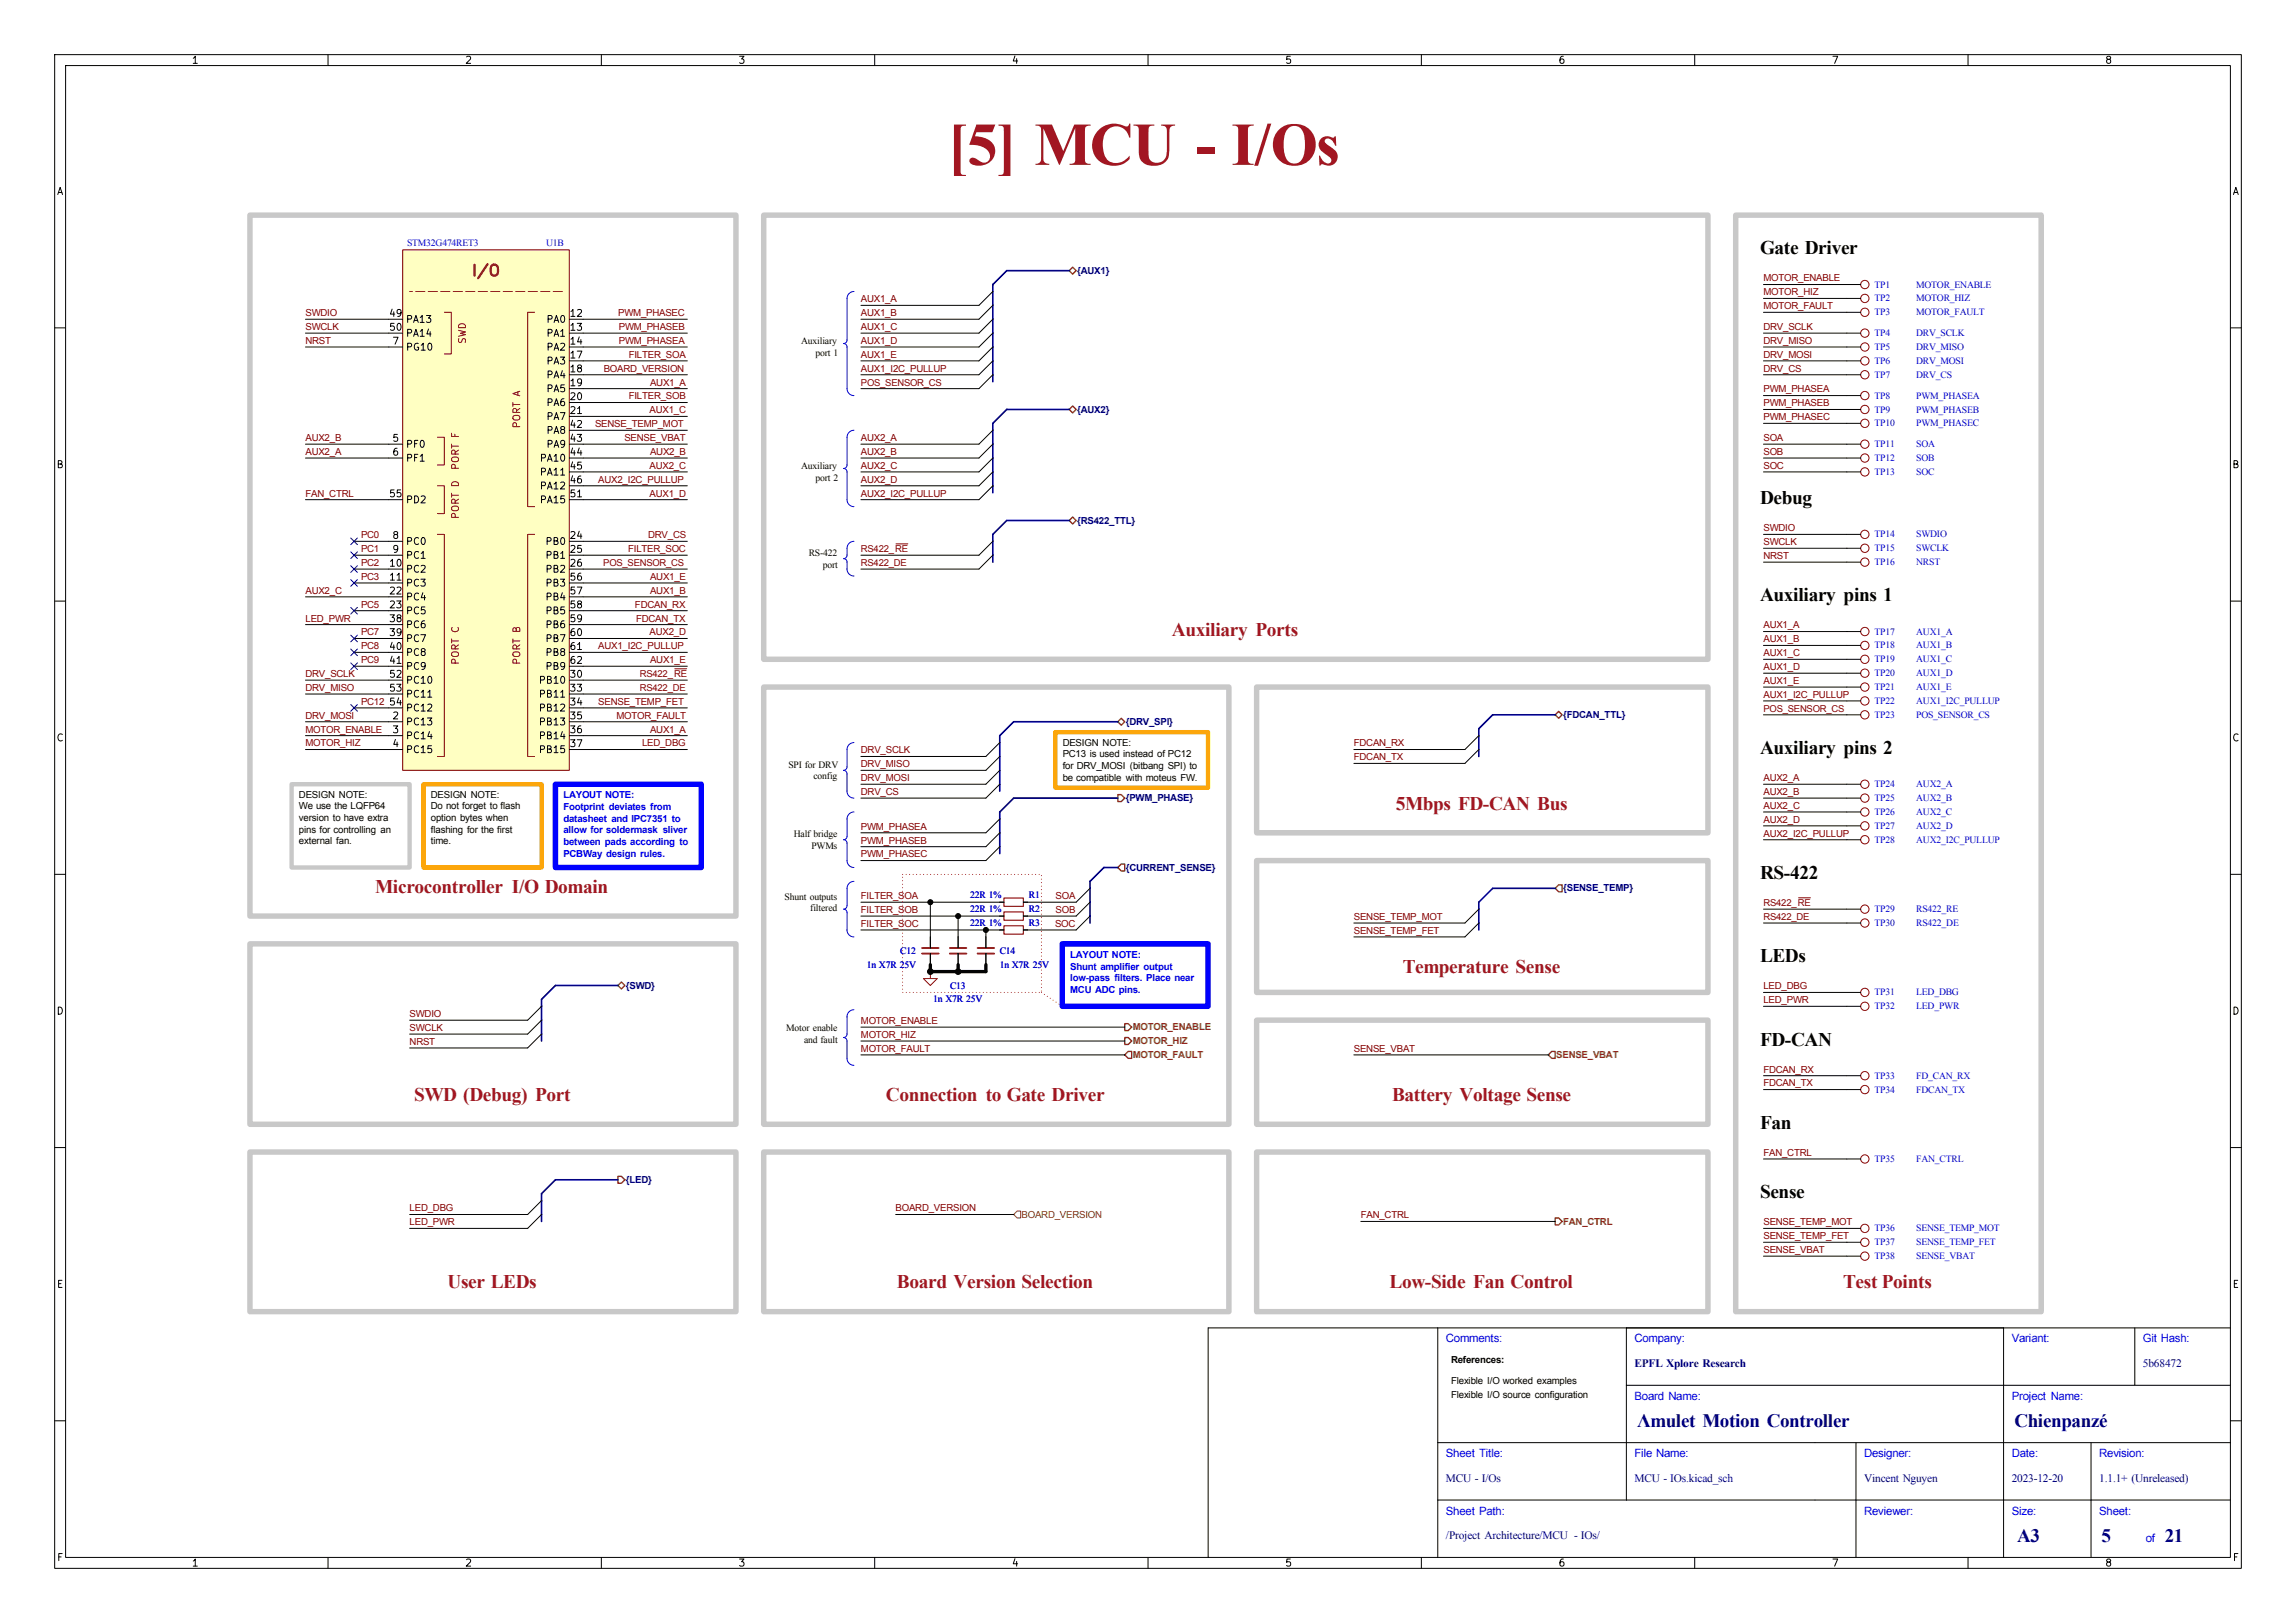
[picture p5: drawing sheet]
<svg xmlns="http://www.w3.org/2000/svg" width="420mm" height="297mm" viewBox="0 0 420 297" stroke-linecap="round" stroke-linejoin="round" font-family="sans-serif">
<defs><g id="words">
<text font-size="11.1" fill="#a21622" x="173.3" y="30.2">[5] MCU - I/Os</text>
<g font-size="3.5">
<text x="321.9" y="46.6">Gate Driver</text>
<text x="321.9" y="92.3">Debug</text>
<text x="321.9" y="110.1">Auxiliary pins 1</text>
<text x="321.9" y="138">Auxiliary pins 2</text>
<text x="321.9" y="160.9">RS-422</text>
<text x="321.9" y="176.1">LEDs</text>
<text x="321.9" y="191.3">FD-CAN</text>
<text x="321.9" y="206.6">Fan</text>
<text x="321.9" y="219.3">Sense</text>
</g>
<g font-size="3.5" fill="#a21622">
<text x="214.4" y="116.4">Auxiliary Ports</text>
<text x="255.4" y="148.2">5Mbps FD-CAN Bus</text>
<text x="68.7" y="163.4">Microcontroller I/O Domain</text>
<text x="256.6" y="178">Temperature Sense</text>
<text x="75.8" y="201.5">SWD (Debug) Port</text>
<text x="162.1" y="201.5">Connection to Gate Driver</text>
<text x="254.7" y="201.5">Battery Voltage Sense</text>
<text x="81.9" y="235.8">User LEDs</text>
<text x="164.1" y="235.8">Board Version Selection</text>
<text x="254.2" y="235.8">Low-Side Fan Control</text>
<text x="337.2" y="235.8">Test Points</text>
</g>
<g font-size="3.5" fill="#00007f">
<text x="299.5" y="261.1">Λmulet Motion Controller</text>
<text x="368.5" y="261.1">Chienpanzé</text>
<text x="369" y="282.1">A3</text>
<text x="384.4" y="282.1">5</text>
<text x="396" y="282.1">21</text>
</g>
<g font-size="2.1" fill="#00f">
<text x="264.5" y="245.7">Comments:</text>
<text x="299" y="245.7">Company:</text>
<text x="368" y="245.7">Variant:</text>
<text x="392" y="245.7">Git Hash:</text>
<text x="299" y="256.2">Board Name:</text>
<text x="368" y="256.2">Project Name:</text>
<text x="264.5" y="266.7">Sheet Title:</text>
<text x="299" y="266.7">File Name:</text>
<text x="341" y="266.7">Designer:</text>
<text x="368" y="266.7">Date:</text>
<text x="384" y="266.7">Revision:</text>
<text x="264.5" y="277.2">Sheet Path:</text>
<text x="341" y="277.2">Reviewer:</text>
<text x="368" y="277.2">Size:</text>
<text x="384" y="277.2">Sheet:</text>
<text x="392.5" y="282.2">of</text>
</g>
<g font-size="2.1" fill="#00007f">
<text x="299" y="250.2">EPFL Xplore Research</text>
<text x="392" y="250.2">5b68472</text>
<text x="264.5" y="271.2">MCU - I/Os</text>
<text x="299" y="271.2">MCU - IOs.kicad_sch</text>
<text x="341" y="271.2">Vincent Nguyen</text>
<text x="368" y="271.2">2023-12-20</text>
<text x="384" y="271.2">1.1.1+ (Unreleased)</text>
<text x="264.5" y="281.7">/Project Architecture/MCU - IOs/</text>
</g>
<text font-size="2" fill="#840000" x="86.1" y="51">I/O</text>
<g font-size="1.8" fill="#0000c2">
<text x="74.5" y="45">STM32G474RET3</text>
<text x="99.9" y="45">U1B</text>
<text x="342.9" y="52.6">TP1</text>
<text x="350.5" y="52.6">MOTOR_ENABLE</text>
<text x="342.9" y="57.7">TP3</text>
<text x="342.9" y="55.2">TP2</text>
<text x="350.5" y="55.2">MOTOR_HIZ</text>
<text x="350.5" y="57.7">MOTOR_FAULT</text>
<text x="342.9" y="61.5">TP4</text>
<text x="342.9" y="64.1">TP5</text>
<text x="350.5" y="61.5">DRV_SCLK</text>
<text x="350.5" y="64.1">DRV_MISO</text>
<text x="342.9" y="66.6">TP6</text>
<text x="342.9" y="69.1">TP7</text>
<text x="350.5" y="66.6">DRV_MOSI</text>
<text x="350.5" y="69.1">DRV_CS</text>
<text x="342.9" y="72.9">TP8</text>
<text x="342.9" y="75.5">TP9</text>
<text x="350.5" y="72.9">PWM_PHASEA</text>
<text x="350.5" y="75.5">PWM_PHASEB</text>
<text x="342.9" y="81.8">TP11</text>
<text x="342.9" y="78">TP10</text>
<text x="350.5" y="81.8">SOA</text>
<text x="350.5" y="78">PWM_PHASEC</text>
<text x="342.9" y="86.9">TP13</text>
<text x="342.9" y="84.4">TP12</text>
<text x="350.5" y="86.9">SOC</text>
<text x="350.5" y="84.4">SOB</text>
<text x="342.9" y="98.3">TP14</text>
<text x="342.9" y="100.9">TP15</text>
<text x="350.5" y="98.3">SWDIO</text>
<text x="350.5" y="100.9">SWCLK</text>
<text x="342.9" y="103.4">TP16</text>
<text x="350.5" y="103.4">NRST</text>
<text x="342.9" y="118.7">TP18</text>
<text x="342.9" y="116.1">TP17</text>
<text x="350.5" y="116.1">AUX1_A</text>
<text x="350.5" y="118.7">AUX1_B</text>
<text x="342.9" y="123.7">TP20</text>
<text x="342.9" y="121.2">TP19</text>
<text x="350.5" y="123.7">AUX1_D</text>
<text x="350.5" y="121.2">AUX1_C</text>
<text x="342.9" y="131.4">TP23</text>
<text x="342.9" y="128.8">TP22</text>
<text x="342.9" y="126.3">TP21</text>
<text x="350.5" y="128.8">AUX1_I2C_PULLUP</text>
<text x="350.5" y="131.4">POS_SENSOR_CS</text>
<text x="350.5" y="126.3">AUX1_E</text>
<text x="342.9" y="144.1">TP24</text>
<text x="342.9" y="149.1">TP26</text>
<text x="342.9" y="146.6">TP25</text>
<text x="350.5" y="144.1">AUX2_A</text>
<text x="350.5" y="149.1">AUX2_C</text>
<text x="350.5" y="146.6">AUX2_B</text>
<text x="342.9" y="151.7">TP27</text>
<text x="342.9" y="154.2">TP28</text>
<text x="350.5" y="151.7">AUX2_D</text>
<text x="350.5" y="154.2">AUX2_I2C_PULLUP</text>
<text x="177.5" y="166.9">22R 1%</text>
<text x="177.5" y="164.4">22R 1%</text>
<text x="188.2" y="166.9">R2</text>
<text x="188.2" y="164.4">R1</text>
<text x="342.9" y="166.9">TP29</text>
<text x="350.5" y="166.9">RS422_RE</text>
<text x="177.5" y="169.5">22R 1%</text>
<text x="188.2" y="169.5">R3</text>
<text x="342.9" y="169.5">TP30</text>
<text x="350.5" y="169.5">RS422_DE</text>
<text x="158.6" y="177.1">1n X7R 25V</text>
<text x="164.7" y="174.5">C12</text>
<text x="182.9" y="174.5">C14</text>
<text x="182.9" y="177.1">1n X7R 25V</text>
<text x="170.7" y="183.4">1n X7R 25V</text>
<text x="173.8" y="180.9">C13</text>
<text x="342.9" y="182.2">TP31</text>
<text x="342.9" y="184.7">TP32</text>
<text x="350.5" y="182.2">LED_DBG</text>
<text x="350.5" y="184.7">LED_PWR</text>
<text x="342.9" y="197.4">TP33</text>
<text x="350.5" y="197.4">FD_CAN_RX</text>
<text x="342.9" y="199.9">TP34</text>
<text x="350.5" y="199.9">FDCAN_TX</text>
<text x="342.9" y="212.6">TP35</text>
<text x="350.5" y="212.6">FAN_CTRL</text>
<text x="342.9" y="225.3">TP36</text>
<text x="342.9" y="227.9">TP37</text>
<text x="350.5" y="227.9">SENSE_TEMP_FET</text>
<text x="350.5" y="225.3">SENSE_TEMP_MOT</text>
<text x="342.9" y="230.4">TP38</text>
<text x="350.5" y="230.4">SENSE_VBAT</text>
</g>
<g font-size="1.8" fill="#000084">
<text x="197" y="50.1">{AUX1}</text>
<text x="197" y="75.5">{AUX2}</text>
<text x="197" y="95.8">{RS422_TTL}</text>
<text x="285.9" y="131.4">{FDCAN_TTL}</text>
<text x="205.9" y="132.6">{DRV_SPI}</text>
<text x="205.9" y="146.6">{PWM_PHASE}</text>
<text x="205.9" y="159.3">{CURRENT_SENSE}</text>
<text x="285.9" y="163.1">{SENSE_TEMP}</text>
<text x="114.5" y="180.9">{SWD}</text>
<text x="114.5" y="216.5">{LED}</text>
</g>
<g font-size="1.8" fill="#840000">
<text x="322.6" y="51.5">MOTOR_ENABLE</text>
<text x="55.9" y="57.9">SWDIO</text>
<text x="113.1" y="57.9">PWM_PHASEC</text>
<text x="157.5" y="55.3">AUX1_A</text>
<text x="157.5" y="57.9">AUX1_B</text>
<text x="322.6" y="54">MOTOR_HIZ</text>
<text x="322.6" y="56.6">MOTOR_FAULT</text>
<text x="55.9" y="60.4">SWCLK</text>
<text x="55.9" y="62.9">NRST</text>
<text x="113.2" y="62.9">PWM_PHASEA</text>
<text x="113.2" y="60.4">PWM_PHASEB</text>
<text x="115" y="65.5">FILTER_SOA</text>
<text x="157.5" y="65.5">AUX1_E</text>
<text x="157.5" y="62.9">AUX1_D</text>
<text x="157.5" y="60.4">AUX1_C</text>
<text x="322.6" y="60.4">DRV_SCLK</text>
<text x="322.6" y="65.5">DRV_MOSI</text>
<text x="322.6" y="62.9">DRV_MISO</text>
<text x="110.4" y="68">BOARD_VERSION</text>
<text x="118.9" y="70.6">AUX1_A</text>
<text x="157.5" y="68">AUX1_I2C_PULLUP</text>
<text x="322.6" y="71.8">PWM_PHASEA</text>
<text x="322.6" y="68">DRV_CS</text>
<text x="115" y="73.1">FILTER_SOB</text>
<text x="118.8" y="75.6">AUX1_C</text>
<text x="322.6" y="74.4">PWM_PHASEB</text>
<text x="322.6" y="76.9">PWM_PHASEC</text>
<text x="55.9" y="83.3">AUX2_A</text>
<text x="55.9" y="80.7">AUX2_B</text>
<text x="108.8" y="78.2">SENSE_TEMP_MOT</text>
<text x="114.2" y="80.7">SENSE_VBAT</text>
<text x="118.9" y="83.3">AUX2_B</text>
<text x="157.5" y="80.7">AUX2_A</text>
<text x="157.5" y="83.3">AUX2_B</text>
<text x="322.6" y="80.7">SOA</text>
<text x="322.6" y="83.3">SOB</text>
<text x="109.4" y="88.3">AUX2_I2C_PULLUP</text>
<text x="118.8" y="85.8">AUX2_C</text>
<text x="157.5" y="85.8">AUX2_C</text>
<text x="157.5" y="88.3">AUX2_D</text>
<text x="322.6" y="85.8">SOC</text>
<text x="55.9" y="90.9">FAN_CTRL</text>
<text x="118.8" y="90.9">AUX1_D</text>
<text x="157.5" y="90.9">AUX2_I2C_PULLUP</text>
<text x="66" y="101">PC1</text>
<text x="66" y="98.5">PC0</text>
<text x="114.9" y="101">FILTER_SOC</text>
<text x="118.6" y="98.5">DRV_CS</text>
<text x="322.6" y="99.8">SWCLK</text>
<text x="322.6" y="97.2">SWDIO</text>
<text x="66" y="106.1">PC3</text>
<text x="66" y="103.6">PC2</text>
<text x="118.9" y="106.1">AUX1_E</text>
<text x="322.6" y="102.3">NRST</text>
<text x="55.9" y="113.7">LED_PWR</text>
<text x="55.9" y="108.7">AUX2_C</text>
<text x="66" y="111.2">PC5</text>
<text x="116.2" y="111.2">FDCAN_RX</text>
<text x="116.4" y="113.7">FDCAN_TX</text>
<text x="118.9" y="108.7">AUX1_B</text>
<text x="66" y="116.3">PC7</text>
<text x="66" y="118.8">PC8</text>
<text x="109.4" y="118.8">AUX1_I2C_PULLUP</text>
<text x="118.8" y="116.3">AUX2_D</text>
<text x="322.6" y="117.5">AUX1_B</text>
<text x="322.6" y="115">AUX1_A</text>
<text x="55.9" y="123.9">DRV_SCLK</text>
<text x="66" y="121.4">PC9</text>
<text x="118.9" y="121.4">AUX1_E</text>
<text x="322.6" y="122.6">AUX1_D</text>
<text x="322.6" y="120.1">AUX1_C</text>
<text x="322.6" y="125.2">AUX1_E</text>
<text x="55.9" y="131.5">DRV_MOSI</text>
<text x="55.9" y="126.4">DRV_MISO</text>
<text x="66" y="129">PC12</text>
<text x="109.4" y="129">SENSE_TEMP_FET</text>
<text x="112.8" y="131.5">MOTOR_FAULT</text>
<text x="322.6" y="127.7">AUX1_I2C_PULLUP</text>
<text x="55.9" y="134.1">MOTOR_ENABLE</text>
<text x="55.9" y="136.6">MOTOR_HIZ</text>
<text x="117.4" y="136.6">LED_DBG</text>
<text x="118.9" y="134.1">AUX1_A</text>
<text x="157.5" y="137.9">DRV_SCLK</text>
<text x="247.6" y="136.6">FDCAN_RX</text>
<text x="157.5" y="142.9">DRV_MOSI</text>
<text x="157.5" y="140.4">DRV_MISO</text>
<text x="247.6" y="139.1">FDCAN_TX</text>
<text x="322.6" y="142.9">AUX2_A</text>
<text x="157.5" y="145.5">DRV_CS</text>
<text x="322.6" y="148">AUX2_C</text>
<text x="322.6" y="145.5">AUX2_B</text>
<text x="157.5" y="154.4">PWM_PHASEB</text>
<text x="157.5" y="151.8">PWM_PHASEA</text>
<text x="322.6" y="153.1">AUX2_I2C_PULLUP</text>
<text x="322.6" y="150.6">AUX2_D</text>
<text x="157.5" y="156.9">PWM_PHASEC</text>
<text x="157.5" y="164.5">FILTER_SOA</text>
<text x="157.5" y="167.1">FILTER_SOB</text>
<text x="193.1" y="164.5">SOA</text>
<text x="193.1" y="167.1">SOB</text>
<text x="157.5" y="169.6">FILTER_SOC</text>
<text x="193" y="169.6">SOC</text>
<text x="247.6" y="170.9">SENSE_TEMP_FET</text>
<text x="247.6" y="168.3">SENSE_TEMP_MOT</text>
<text x="322.6" y="183.6">LED_PWR</text>
<text x="322.6" y="181">LED_DBG</text>
<text x="74.9" y="186.1">SWDIO</text>
<text x="74.9" y="188.7">SWCLK</text>
<text x="74.9" y="191.2">NRST</text>
<text x="157.5" y="189.9">MOTOR_HIZ</text>
<text x="157.5" y="187.4">MOTOR_ENABLE</text>
<text x="157.5" y="192.5">MOTOR_FAULT</text>
<text x="247.6" y="192.5">SENSE_VBAT</text>
<text x="322.6" y="196.3">FDCAN_RX</text>
<text x="322.6" y="198.8">FDCAN_TX</text>
<text x="322.6" y="211.5">FAN_CTRL</text>
<text x="74.9" y="221.7">LED_DBG</text>
<text x="163.8" y="221.7">BOARD_VERSION</text>
<text x="74.9" y="224.2">LED_PWR</text>
<text x="248.9" y="223">FAN_CTRL</text>
<text x="322.6" y="226.8">SENSE_TEMP_FET</text>
<text x="322.6" y="224.2">SENSE_TEMP_MOT</text>
<text x="322.6" y="229.3">SENSE_VBAT</text>
</g>
<g font-size="1.8">
<text x="146.5" y="63">Auxiliary</text>
<text x="149.2" y="65.2">port 1</text>
<text x="146.5" y="85.9">Auxiliary</text>
<text x="149.2" y="88">port 2</text>
<text x="147.9" y="101.8">RS-422</text>
<text x="150.5" y="103.9">port</text>
<text x="194.4" y="136.5">DESIGN NOTE:</text>
<text x="144.2" y="140.5">SPI for DRV</text>
<text x="148.8" y="142.6">config</text>
<text x="194.4" y="138.6">PC13 is used instead of PC12</text>
<text x="194.4" y="140.7">for DRV_MOSI (bitbang SPI) to</text>
<text x="194.4" y="142.9">be compatible with moteus FW.</text>
<text x="54.7" y="146">DESIGN NOTE:</text>
<text x="54.7" y="148.1">We use the LQFP64</text>
<text x="78.8" y="146">DESIGN NOTE:</text>
<text x="78.8" y="148.1">Do not forget to flash</text>
<text x="54.7" y="150.3">version to have extra</text>
<text x="54.7" y="152.4">pins for controlling an</text>
<text x="54.7" y="154.5">external fan.</text>
<text x="78.8" y="150.3">option bytes when</text>
<text x="78.8" y="152.4">flashing for the first</text>
<text x="78.8" y="154.5">time.</text>
<text x="145.2" y="153.2">Half bridge</text>
<text x="148.4" y="155.3">PWMs</text>
<text x="143.5" y="164.6">Shunt outputs</text>
<text x="148.2" y="166.8">filtered</text>
<text x="143.8" y="188.8">Motor enable</text>
<text x="147.1" y="190.9">and fault</text>
<text x="265.4" y="249.4">References:</text>
<text x="265.4" y="253.2">Flexible I/O worked examples</text>
<text x="265.4" y="255.8">Flexible I/O source configuration</text>
</g>
<g font-size="1.8" fill="#00f">
<text x="103.1" y="146.1">LAYOUT NOTE:</text>
<text x="103.1" y="148.2">Footprint deviates from</text>
<text x="103.1" y="150.4">datasheet and IPC7351 to</text>
<text x="103.1" y="152.5">allow for soldermask sliver</text>
<text x="103.1" y="154.6">between pads according to</text>
<text x="103.1" y="156.8">PCBWay design rules.</text>
<text x="195.8" y="175.3">LAYOUT NOTE:</text>
<text x="195.8" y="177.4">Shunt amplifier output</text>
<text x="195.8" y="179.6">low-pass filters. Place near</text>
<text x="195.8" y="181.7">MCU ADC pins.</text>
</g>
<g font-size="1.8" fill="#725600">
<text x="207.2" y="188.5">MOTOR_ENABLE</text>
<text x="207.2" y="191.1">MOTOR_HIZ</text>
<text x="207.2" y="193.6">MOTOR_FAULT</text>
<text x="284.7" y="193.6">SENSE_VBAT</text>
<text x="186.9" y="222.8">BOARD_VERSION</text>
<text x="285.9" y="224.1">FAN_CTRL</text>
</g>
<g font-size="1.7" fill="#840000">
<text x="157.5" y="70.6">POS_SENSOR_CS</text>
<text x="157.5" y="101">RS422_RE</text>
<text x="110.3" y="103.6">POS_SENSOR_CS</text>
<text x="157.5" y="103.6">RS422_DE</text>
<text x="117" y="123.9">RS422_RE</text>
<text x="117" y="126.4">RS422_DE</text>
<text x="322.6" y="130.3">POS_SENSOR_CS</text>
<text x="322.6" y="165.8">RS422_RE</text>
<text x="322.6" y="168.4">RS422_DE</text>
</g>
<g font-size="1.3">
<text x="35" y="12">1</text>
<text x="85" y="12">2</text>
<text x="135" y="12">3</text>
<text x="185" y="12">4</text>
<text x="235" y="12">5</text>
<text x="285" y="12">6</text>
<text x="335" y="12">7</text>
<text x="385" y="12">8</text>
<text x="10.3" y="36">A</text>
<text x="408.3" y="36">A</text>
<text x="71.1" y="58.3">49</text>
<text x="74.1" y="59.4">PA13</text>
<text x="99.8" y="59.4">PA0</text>
<text x="104.1" y="58.3">12</text>
<text x="71.1" y="60.8">50</text>
<text x="71.7" y="63.4">7</text>
<text x="74.1" y="64.5">PG10</text>
<text x="74.1" y="61.9">PA14</text>
<text x="99.8" y="61.9">PA1</text>
<text x="99.8" y="64.5">PA2</text>
<text x="104.1" y="60.8">13</text>
<text x="104.1" y="63.4">14</text>
<text x="104.1" y="65.9">17</text>
<text x="99.8" y="67">PA3</text>
<text x="99.8" y="69.5">PA4</text>
<text x="104.1" y="68.4">18</text>
<text x="104.1" y="71">19</text>
<text x="99.8" y="72.1">PA5</text>
<text x="99.8" y="74.6">PA6</text>
<text x="99.8" y="77.2">PA7</text>
<text x="104.1" y="73.5">20</text>
<text x="104.1" y="76.1">21</text>
<text x="71.7" y="81.1">5</text>
<text x="71.7" y="83.7">6</text>
<text x="74.1" y="82.2">PF0</text>
<text x="99.8" y="79.7">PA8</text>
<text x="99.8" y="82.2">PA9</text>
<text x="104.1" y="78.6">42</text>
<text x="104.1" y="81.1">43</text>
<text x="104.1" y="83.7">44</text>
<text x="10.2" y="86">B</text>
<text x="74.1" y="84.8">PF1</text>
<text x="98.6" y="84.8">PA10</text>
<text x="98.6" y="87.3">PA11</text>
<text x="98.6" y="89.9">PA12</text>
<text x="104.1" y="86.2">45</text>
<text x="104.1" y="88.8">46</text>
<text x="408.2" y="86">B</text>
<text x="71.1" y="91.3">55</text>
<text x="74.1" y="92.4">PD2</text>
<text x="98.6" y="92.4">PA15</text>
<text x="104.1" y="91.3">51</text>
<text x="71.7" y="98.9">8</text>
<text x="71.7" y="101.5">9</text>
<text x="74.1" y="100">PC0</text>
<text x="99.7" y="100">PB0</text>
<text x="104.1" y="98.9">24</text>
<text x="104.1" y="101.5">25</text>
<text x="71.1" y="104">10</text>
<text x="71.1" y="106.5">11</text>
<text x="74.1" y="102.6">PC1</text>
<text x="74.1" y="105.1">PC2</text>
<text x="74.1" y="107.6">PC3</text>
<text x="99.7" y="102.6">PB1</text>
<text x="99.7" y="105.1">PB2</text>
<text x="99.7" y="107.6">PB3</text>
<text x="104.1" y="104">26</text>
<text x="104.1" y="106.5">56</text>
<text x="71.1" y="109.1">22</text>
<text x="71.1" y="111.6">23</text>
<text x="74.1" y="110.2">PC4</text>
<text x="74.1" y="112.7">PC5</text>
<text x="99.7" y="110.2">PB4</text>
<text x="99.7" y="112.7">PB5</text>
<text x="104.1" y="109.1">57</text>
<text x="104.1" y="111.6">58</text>
<text x="71.1" y="114.2">38</text>
<text x="71.1" y="116.7">39</text>
<text x="71.1" y="119.2">40</text>
<text x="74.1" y="115.3">PC6</text>
<text x="74.1" y="117.8">PC7</text>
<text x="99.7" y="115.3">PB6</text>
<text x="99.7" y="117.8">PB7</text>
<text x="104.1" y="114.2">59</text>
<text x="104.1" y="116.7">60</text>
<text x="104.1" y="119.2">61</text>
<text x="71.1" y="121.8">41</text>
<text x="71.1" y="124.3">52</text>
<text x="74.1" y="120.3">PC8</text>
<text x="74.1" y="122.9">PC9</text>
<text x="74.1" y="125.4">PC10</text>
<text x="98.4" y="125.4">PB10</text>
<text x="99.7" y="120.3">PB8</text>
<text x="99.7" y="122.9">PB9</text>
<text x="104.1" y="124.3">30</text>
<text x="104.1" y="121.8">62</text>
<text x="71.1" y="126.9">53</text>
<text x="71.1" y="129.4">54</text>
<text x="71.7" y="131.9">2</text>
<text x="74.1" y="128">PC11</text>
<text x="74.1" y="130.5">PC12</text>
<text x="98.4" y="128">PB11</text>
<text x="98.4" y="130.5">PB12</text>
<text x="104.1" y="126.9">33</text>
<text x="104.1" y="129.4">34</text>
<text x="104.1" y="131.9">35</text>
<text x="10.2" y="136">C</text>
<text x="71.7" y="134.5">3</text>
<text x="71.7" y="137">4</text>
<text x="74.1" y="133">PC13</text>
<text x="74.1" y="135.6">PC14</text>
<text x="98.4" y="133">PB13</text>
<text x="98.4" y="135.6">PB14</text>
<text x="104.1" y="134.5">36</text>
<text x="104.1" y="137">37</text>
<text x="408.2" y="136">C</text>
<text x="74.1" y="138.1">PC15</text>
<text x="98.4" y="138.1">PB15</text>
<text x="10.2" y="186">D</text>
<text x="408.2" y="186">D</text>
<text x="10.3" y="236">E</text>
<text x="408.3" y="236">E</text>
<text x="10.3" y="286">F</text>
<text x="35" y="287">1</text>
<text x="85" y="287">2</text>
<text x="135" y="287">3</text>
<text x="185" y="287">4</text>
<text x="235" y="287">5</text>
<text x="285" y="287">6</text>
<text x="335" y="287">7</text>
<text x="385" y="287">8</text>
<text x="408.3" y="286">F</text>
</g>
<g font-size="1.3" fill="#840000">
<text x="85.5" y="63.1" transform="rotate(-90 85.5 63.1)">SWD</text>
<text x="95.5" y="78.5" transform="rotate(-90 95.5 78.5)">PORT A</text>
<text x="84.3" y="86.1" transform="rotate(-90 84.3 86.1)">PORT F</text>
<text x="84.3" y="95.1" transform="rotate(-90 84.3 95.1)">PORT D</text>
<text x="84.3" y="121.8" transform="rotate(-90 84.3 121.8)">PORT C</text>
<text x="95.5" y="121.8" transform="rotate(-90 95.5 121.8)">PORT B</text>
</g>
</g></defs>
<g fill="none" stroke="#000" stroke-width=".18">
<path d="M10 10h400v277h-400zM12 12h396v273h-396zM60 10v2M110 10v2M160 10v2M210 10v2M260 10v2M310 10v2M360 10v2M10 60h2M408 60h2M337.8 81.3h2.6"/>
<path d="M10 110h2M408 110h2M10 160h2M337.8 143.5h2.6M408 160h2M10 210h2M408 210h2M263 243v42M297.5 253.5h110.5M297.5 243v31.5M366.5 243v42M390.5 243v10.5"/>
<path d="M408 243h-187v42M10 260h2M263 274.5h145M263 264h145M339.5 264v21M382.5 264v21M408 260h2M60 285v2M110 285v2M160 285v2M210 285v2M260 285v2"/>
<path d="M310 285v2M360 285v2"/>
</g>
<g fill="none" stroke="#840000" stroke-width=".18">
<circle cx="341.1" cy="81.3" r=".76"/>
<circle cx="341.1" cy="143.5" r=".76"/>
</g>
<path d="M73.7 45.7h30.4v95.3h-30.4z" fill="#ffffc2"/>
<g fill="none" stroke="#840000" stroke-width=".18">
<path d="M73.7 45.7h30.4v95.3h-30.4zM81.3 57.2h1.2v7.6h-1.2M97.8 57.2h-1.3v35.5h1.3M80 80h1.3v5.1h-1.3M80 88.9h1.3v5.1h-1.3M80 97.8h1.3v40.6h-1.3M97.8 97.8h-1.3v40.6h1.3M163.9 99.5h2.2M123.4 122.4h2.2M170.2 177.8v1.3h1.2l-1.2 1.2-1.3-1.2h1.3M329 164.3h2.2"/>
<circle cx="341.1" cy="57.1" r=".76"/>
<circle cx="341.1" cy="54.6" r=".76"/>
<circle cx="341.1" cy="52.1" r=".76"/>
<circle cx="341.1" cy="63.5" r=".76"/>
<circle cx="341.1" cy="74.9" r=".76"/>
<circle cx="341.1" cy="72.4" r=".76"/>
<circle cx="341.1" cy="77.5" r=".76"/>
<circle cx="341.1" cy="61" r=".76"/>
<circle cx="341.1" cy="66" r=".76"/>
<circle cx="341.1" cy="68.6" r=".76"/>
<circle cx="341.1" cy="83.8" r=".76"/>
<circle cx="341.1" cy="97.8" r=".76"/>
<circle cx="341.1" cy="86.4" r=".76"/>
<circle cx="341.1" cy="118.1" r=".76"/>
<circle cx="341.1" cy="102.9" r=".76"/>
<circle cx="341.1" cy="115.6" r=".76"/>
<circle cx="341.1" cy="100.3" r=".76"/>
<circle cx="341.1" cy="125.7" r=".76"/>
<circle cx="341.1" cy="128.3" r=".76"/>
<circle cx="341.1" cy="120.6" r=".76"/>
<circle cx="341.1" cy="123.2" r=".76"/>
<circle cx="341.1" cy="130.8" r=".76"/>
<circle cx="341.1" cy="151.1" r=".76"/>
<circle cx="341.1" cy="146" r=".76"/>
<circle cx="341.1" cy="148.6" r=".76"/>
<circle cx="341.1" cy="153.7" r=".76"/>
<circle cx="341.1" cy="166.4" r=".76"/>
<circle cx="341.1" cy="168.9" r=".76"/>
<circle cx="341.1" cy="199.4" r=".76"/>
<circle cx="341.1" cy="196.8" r=".76"/>
<circle cx="341.1" cy="181.6" r=".76"/>
<circle cx="341.1" cy="184.1" r=".76"/>
<circle cx="341.1" cy="212.1" r=".76"/>
<circle cx="341.1" cy="224.8" r=".76"/>
<circle cx="341.1" cy="229.9" r=".76"/>
<circle cx="341.1" cy="227.3" r=".76"/>
</g>
<path d="M102.9 53.3h-28" fill="none" stroke="#840000" stroke-width=".18" stroke-dasharray="1.7 .6"/>
<g fill="none" stroke="#000" stroke-width=".18">
<path d="M55.9 58.4h17.8M104.1 58.4h21.6M181.6 55.9l-2.5 2.5h-21.6M181.6 58.4l-2.5 2.6h-21.6M181.6 53.3l-2.5 2.6h-21.6M322.6 57.2h17.8M322.6 54.6h17.8M322.6 52.1h17.8M55.9 63.5h17.8M55.9 61h17.8M104.1 63.5h21.6M104.1 61h21.6"/>
<path d="M104.1 66h21.6M104.1 68.6h21.6M104.1 71.1h21.6M104.1 73.7h21.6M104.1 76.2h21.6M104.1 78.7h21.6M181.6 78.7l-2.5 2.6h-21.6M181.6 61l-2.5 2.5h-21.6M181.6 63.5l-2.5 2.5h-21.6M181.6 66l-2.5 2.6h-21.6M181.6 68.6l-2.5 2.5h-21.6M322.6 63.5h17.8"/>
<path d="M322.6 61h17.8M322.6 66h17.8M322.6 68.6h17.8M322.6 77.5h17.8M322.6 72.4h17.8M322.6 74.9h17.8M55.9 81.3h17.8M55.9 83.8h17.8M55.9 91.4h17.8M64.8 99.1h8.9M104.1 81.3h21.6M104.1 83.8h21.6"/>
<path d="M104.1 99.1h21.6M104.1 86.4h21.6M104.1 88.9h21.6M104.1 91.4h21.6M181.6 81.3l-2.5 2.5h-21.6M181.6 99.1l-2.5 2.5h-21.6M181.6 83.8l-2.5 2.6h-21.6M181.6 86.4l-2.5 2.5h-21.6M181.6 88.9l-2.5 2.5h-21.6M322.6 81.3h15.2M322.6 83.8h17.8M322.6 86.4h17.8"/>
<path d="M322.6 97.8h17.8M55.9 109.2h17.8M55.9 114.3h17.8M64.8 101.6h8.9M64.8 104.1h8.9M64.8 106.7h8.9M64.8 111.8h8.9M64.8 116.8h8.9M64.8 119.4h8.9M104.1 101.6h21.6M104.1 104.1h21.6M104.1 106.7h21.6"/>
<path d="M104.1 109.2h21.6M104.1 111.8h21.6M104.1 114.3h21.6M104.1 116.8h21.6M104.1 119.4h21.6M181.6 101.6l-2.5 2.5h-21.6M322.6 118.1h17.8M322.6 115.6h17.8M322.6 102.9h17.8M322.6 100.3h17.8M55.9 132.1h17.8M55.9 134.6h17.8"/>
<path d="M55.9 137.2h17.8M55.9 124.5h17.8M55.9 127h17.8M64.8 129.5h8.9M64.8 121.9h8.9M104.1 132.1h21.6M104.1 134.6h21.6M104.1 137.2h21.6M104.1 124.5h21.6M104.1 127h21.6M104.1 129.5h21.6M104.1 121.9h21.6"/>
<path d="M182.9 135.9l-2.6 2.5h-22.8M182.9 138.4l-2.6 2.6h-22.8M270.5 134.6l-2.5 2.6h-20.4M270.5 137.2l-2.5 2.5h-20.4M322.6 123.2h17.8M322.6 120.7h17.8M322.6 130.8h17.8M322.6 128.3h17.8M322.6 125.7h17.8M182.9 143.5l-2.6 2.6h-22.8M182.9 154.9l-2.6 2.6h-22.8M182.9 141l-2.6 2.5h-22.8"/>
<path d="M182.9 152.4l-2.6 2.5h-22.8M182.9 149.9l-2.6 2.5h-22.8M322.6 148.6h17.8M322.6 151.1h17.8M322.6 153.7h17.8M322.6 146.1h17.8M322.6 143.5h15.2M157.5 170.2h26.1M157.5 167.6h26.1M157.5 165.1h26.1M170.2 165.1v8.4M170.2 174.5v2"/>
<path d="M175.3 167.6v5.9M175.3 174.5v2M180.3 170.2v3.3M180.3 174.5v2M199.4 167.6l-2.6 2.6h-9.6M199.4 165.1l-2.6 2.5h-9.6M199.4 162.6l-2.6 2.5h-9.6M270.5 166.4l-2.5 2.5h-20.4M270.5 168.9l-2.5 2.6h-20.4M322.6 168.9h17.8M322.6 166.4h17.8M99.1 186.7l-2.6 2.5h-21.6"/>
<path d="M99.1 184.2l-2.6 2.5h-21.6M99.1 189.2l-2.6 2.6h-21.6M157.5 193h48.2M157.5 190.5h48.2M157.5 188h48.2M247.6 193h35.6M322.6 181.6h17.8M322.6 196.9h17.8M322.6 199.4h17.8M322.6 184.2h17.8M99.1 219.7l-2.6 2.5h-21.6M322.6 212.1h17.8"/>
<path d="M99.1 222.2l-2.6 2.6h-21.6M163.8 222.2h21.6M248.9 223.5h35.6M322.6 224.8h17.8M322.6 229.9h17.8M322.6 227.3h17.8"/>
</g>
<path d="M168.7 173.5h3M173.7 173.5h3.1M178.8 173.5h3.1" fill="none" stroke="#840000" stroke-width=".3"/>
<path d="M168.7 174.5h3M173.7 174.5h3.1M178.8 174.5h3.1" fill="none" stroke="#840000" stroke-width=".33"/>
<path d="M183.6 169.4h3.6v1.5h-3.6zM183.6 166.9h3.6v1.5h-3.6zM183.6 164.3h3.6v1.6h-3.6z" fill="none" stroke="#840000" stroke-width=".2"/>
<g fill="none" stroke="#725600" stroke-width=".25">
<path d="M195.6 49.5l.6-.6 .6 .6-.6 .7zM195.6 74.9l.6-.6 .6 .6-.6 .7zM195.6 95.3l.6-.7 .6 .7-.6 .6zM204.5 132.1l.6-.7 .6 .7-.6 .6zM284.5 130.8l.6-.6 .6 .6-.6 .6zM204.5 145.4h.6l.6 .7-.6 .6h-.6zM205.1 158.1h.6v1.3h-.6l-.6-.6zM285.1 161.9h.6v1.3h-.6l-.6-.6zM113 180.3l.7-.6 .6 .6-.6 .7zM205.7 187.3h.7l.6 .7-.6 .6h-.7zM205.7 189.9h.7l.6 .6-.6 .6h-.7zM206.4 192.4h.6v1.3h-.6l-.7-.7z"/>
<path d="M283.8 192.4h.7v1.3h-.7l-.6-.7zM113 215.3h.7l.6 .6-.6 .6h-.7zM284.5 222.9h.6l.6 .6-.6 .7h-.6z"/>
</g>
<path d="M186.1 221.6h.6v1.3h-.6l-.7-.7z" fill="none" stroke="#725600" stroke-width=".18"/>
<path d="M156.2 53.3a1.27 1.27 0 0 0-1.3 1.3v7.6a.64 .64 0 0 1-.6 .7 .63 .63 0 0 1 .6 .6v7.6a1.27 1.27 0 0 0 1.3 1.3M156.2 78.7a1.28 1.28 0 0 0-1.3 1.3v5.1a.63 .63 0 0 1-.6 .6 .64 .64 0 0 1 .6 .7v5a1.27 1.27 0 0 0 1.3 1.3M156.2 99.1a1.28 1.28 0 0 0-1.3 1.2v1.3a.64 .64 0 0 1-.6 .6 .65 .65 0 0 1 .6 .7v1.2a1.27 1.27 0 0 0 1.3 1.3M156.2 135.9a1.27 1.27 0 0 0-1.3 1.3v3.1a.64 .64 0 0 1-.6 .7 .63 .63 0 0 1 .6 .6v3.2a1.28 1.28 0 0 0 1.3 1.3M156.2 148.6a1.28 1.28 0 0 0-1.3 1.3v3.1a.64 .64 0 0 1-.6 .7 .63 .63 0 0 1 .6 .6v3.2a1.27 1.27 0 0 0 1.3 1.3M156.2 161.3a1.28 1.28 0 0 0-1.3 1.3v3.1a.64 .64 0 0 1-.6 .7 .64 .64 0 0 1 .6 .6v3.2a1.27 1.27 0 0 0 1.3 1.3M156.2 184.8a1.26 1.26 0 0 0-1.3 1.3v3.1a.66 .66 0 0 1-.6 .7 .63 .63 0 0 1 .6 .6v3.2a1.28 1.28 0 0 0 1.3 1.3" fill="none" stroke="#0000c2" stroke-width=".18"/>
<path d="M165.1 160h25.4v21.6h-25.4zM190.5 181.6l3.8 2.6" fill="none" stroke="#f00" stroke-width=".18" stroke-dasharray="0 .6"/>
<path d="M195.6 49.5h-11.5l-2.5 2.6v17.8M195.6 74.9h-11.5l-2.5 2.6v12.7M195.6 95.3h-11.5l-2.5 2.5v5.1M204.5 132.1h-19.1l-2.5 2.5v10.2M284.5 130.8h-11.5l-2.5 2.6v5M204.5 158.8h-2.6l-2.5 2.5v7.6M204.5 146.1h-19.1l-2.5 2.5v7.6M284.5 162.6h-11.5l-2.5 2.5v5.1M113 180.3h-11.4l-2.5 2.6v7.6M113 215.9h-11.4l-2.5 2.5v5.1" fill="none" stroke="#000084" stroke-width=".3"/>
<path d="M170.2 176.5v1.3h10.1v-1.3M175.3 176.5v1.3" fill="none" stroke="#000" stroke-width=".61"/>
<g fill="none" stroke="#000084" stroke-width=".18">
<path d="M64.2 98.5l1.2 1.2M65.4 98.5l-1.2 1.2M64.2 111.2l1.2 1.2M64.2 118.8l1.2 1.2M64.2 116.2l1.2 1.2M64.2 103.5l1.2 1.2M64.2 101l1.2 1.2M64.2 106.1l1.2 1.2M65.4 111.2l-1.2 1.2M65.4 118.8l-1.2 1.2M65.4 116.2l-1.2 1.2M65.4 103.5l-1.2 1.2"/>
<path d="M65.4 101l-1.2 1.2M65.4 106.1l-1.2 1.2M64.2 121.3l1.2 1.2M64.2 128.9l1.2 1.2M65.4 121.3l-1.2 1.2M65.4 128.9l-1.2 1.2"/>
</g>
<path d="M101.6 143.5h26.7v15.3h-26.7zM194.3 172.7h26.7v11.5h-26.7z" fill="none" stroke="#00f" stroke-width="1"/>
<path d="M193 134h28v10.1h-28zM77.5 143.5h21.6v15.3h-21.6z" fill="none" stroke="#ffa500" stroke-width=".8"/>
<path d="M53.3 143.5h21.6v15.3h-21.6z" fill="none" stroke="#c8c8c8" stroke-width=".8"/>
<path d="M45.7 39.4h88.9v128.2h-88.9zM139.7 39.4h172.7v81.3h-172.7zM317.5 39.4h55.9v200.6h-55.9zM139.7 125.7h85.1v80h-85.1zM229.9 125.7h82.5v26.7h-82.5zM229.9 157.5h82.5v24.1h-82.5zM45.7 172.7h88.9v33h-88.9zM229.9 186.7h82.5v19h-82.5zM45.7 210.8h88.9v29.2h-88.9zM139.7 210.8h85.1v29.2h-85.1zM229.9 210.8h82.5v29.2h-82.5z" fill="none" stroke="#c8c8c8" stroke-width="1"/>
<g fill="#000" stroke="#000" stroke-width=".18">
<circle cx="170.2" cy="165.1" r=".46"/>
<circle cx="170.2" cy="177.8" r=".52"/>
<circle cx="175.3" cy="167.6" r=".46"/>
<circle cx="175.3" cy="177.8" r=".52"/>
<circle cx="180.3" cy="170.2" r=".46"/>
</g>
<use href="#words"/>
</svg>
